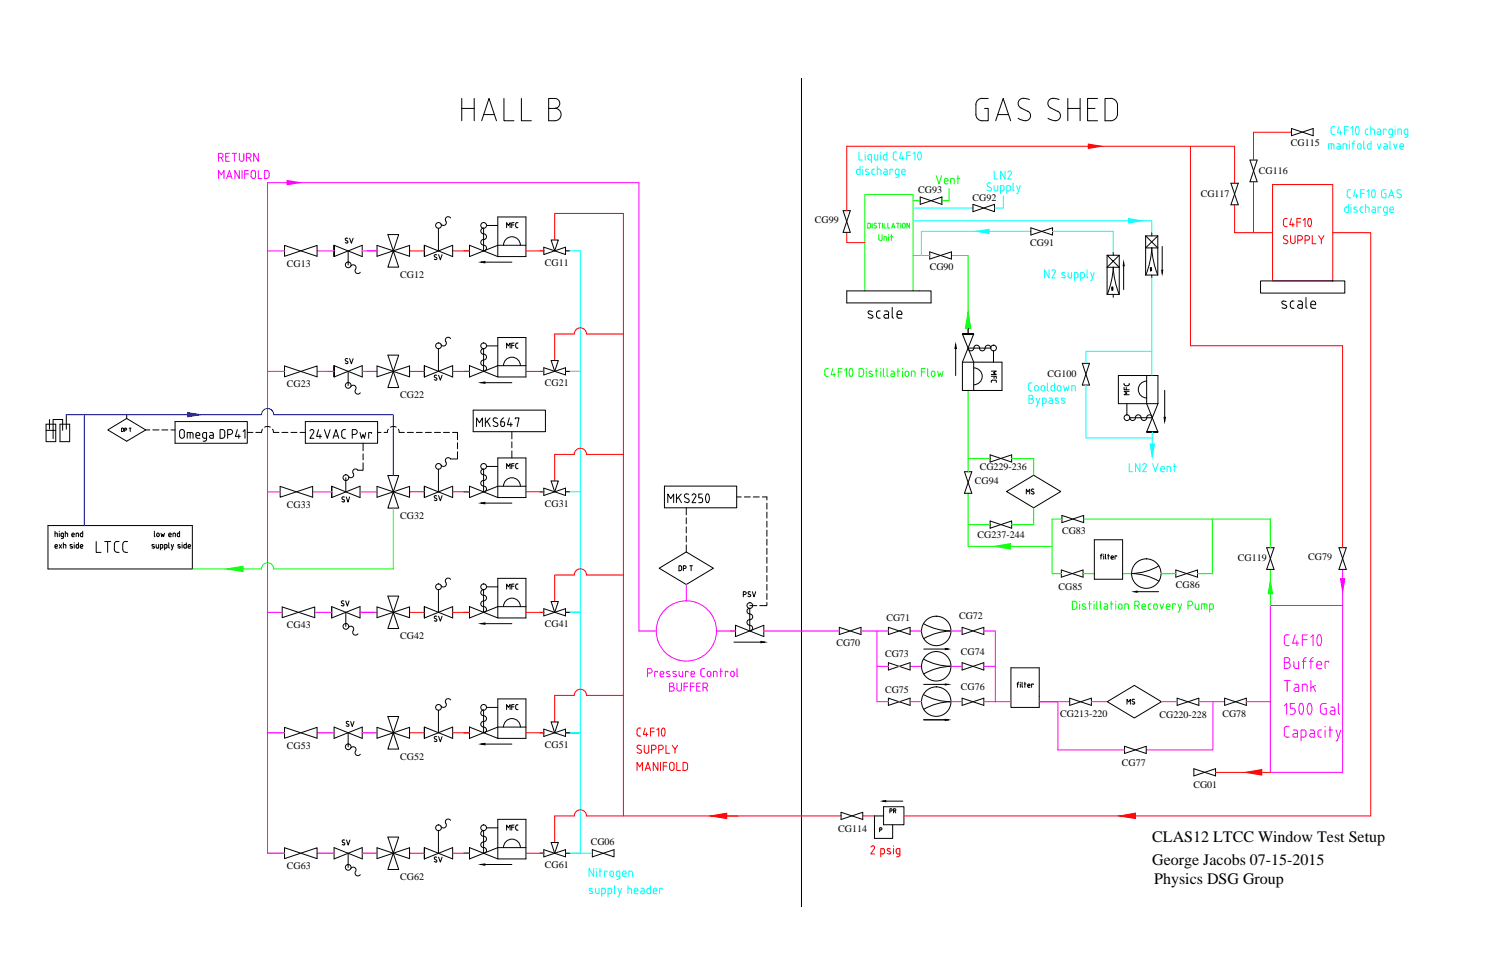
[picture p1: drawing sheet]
<svg xmlns="http://www.w3.org/2000/svg" width="432mm" height="279mm" viewBox="0 0 432 279" stroke-linecap="round" stroke-linejoin="round" font-family="sans-serif">
<defs><g id="words">
<g font-size="4.6">
<text x="332.8" y="243.1">CLAS12 LTCC Window Test Setup</text>
<text x="332.8" y="249.7">George Jacobs 07-15-2015</text>
<text x="333.3" y="255.2">Physics DSG Group</text>
</g>
<g font-size="2.9">
<text x="372.8" y="42.3">CG115</text>
<text x="363.6" y="50.1">CG116</text>
<text x="265.2" y="55.7">CG93</text>
<text x="280.9" y="58">CG92</text>
<text x="346.8" y="56.9">CG117</text>
<text x="235.4" y="64.4">CG99</text>
<text x="297.6" y="70.9">CG91</text>
<text x="82.9" y="77">CG13</text>
<text x="157.4" y="76.7">CG11</text>
<text x="268.5" y="77.8">CG90</text>
<text x="115.6" y="80.2">CG12</text>
<text x="82.9" y="111.8">CG23</text>
<text x="157.4" y="111.5">CG21</text>
<text x="302.6" y="108.9">CG100</text>
<text x="115.6" y="115">CG22</text>
<text x="283" y="135.7">CG229-236</text>
<text x="281.6" y="139.8">CG94</text>
<text x="82.9" y="146.6">CG33</text>
<text x="115.6" y="149.7">CG32</text>
<text x="157.4" y="146.3">CG31</text>
<text x="282.3" y="155.2">CG237-244</text>
<text x="306.8" y="154.2">CG83</text>
<text x="377.8" y="161.8">CG79</text>
<text x="357.5" y="162">CG119</text>
<text x="305.7" y="170.2">CG85</text>
<text x="339.7" y="169.8">CG86</text>
<text x="256" y="179.2">CG71</text>
<text x="277" y="178.7">CG72</text>
<text x="82.9" y="181.3">CG43</text>
<text x="115.6" y="184.5">CG42</text>
<text x="157.4" y="181">CG41</text>
<text x="241.6" y="186.4">CG70</text>
<text x="255.6" y="189.8">CG73</text>
<text x="277.5" y="189">CG74</text>
<text x="255.6" y="200">CG75</text>
<text x="277.5" y="199.2">CG76</text>
<text x="306.3" y="206.8">CG213-220</text>
<text x="334.9" y="207.4">CG220-228</text>
<text x="353.1" y="206.8">CG78</text>
<text x="157.4" y="215.8">CG51</text>
<text x="82.9" y="216.1">CG53</text>
<text x="115.6" y="219.3">CG52</text>
<text x="324" y="221">CG77</text>
<text x="344.7" y="227.6">CG01</text>
<text x="170.6" y="244">CG06</text>
<text x="242.1" y="240">CG114</text>
<text x="82.9" y="250.9">CG63</text>
<text x="157.4" y="250.6">CG61</text>
<text x="115.6" y="254.1">CG62</text>
</g>
</g></defs>
<!-- layer: N2 -->
<g fill="none" stroke="#0ff" stroke-width=".29">
<path d="M384.4 37.1v1.2M384.5 38.3l.3 .5h.3M385 38.8h.5M385 36.5h.5M385.1 36.5l-.5 .3-.1 .3M386.8 36.5l-.5 1.8h1.3M387.2 37.8v1M388.3 37.6h1.1M389.4 36.5h-1.1v2.3M390.2 37l.5-.5v2.3M392.3 36.6l-.3-.1a1.54 1.54 0 0 0 0 2.3l.3-.1M392.3 36.6l.3 .9-.3 1.2"/>
<path d="M394.3 37.7v.7M394.4 38.4l.2 .4h.5M395.1 37.3h-.5l-.2 .4M395.9 37.3h.6M395.9 36.5v2.3M396.5 37.3l.5 .4M397 37.7v1.1M397.9 37.3h.4M398.3 37.3l.5 .4M398.8 37.7v1.1l-1-.2 .1-.5h.9M400.4 37.6v-.3h-.8v1.5M401.1 37.7v.7"/>
<path d="M401.2 37.7l.2-.4h.8v1.9l-.5 .4M401.2 38.4l.2 .4h.8M401.2 39.6h.5M402.9 36.5v.1M402.9 37.3v1.5M404.8 37.7v1.1M404.8 37.7l-.2-.4h-.9v1.5M405.6 37.7l.1 .9 .9 .2M405.6 37.7l.2-.4h.8v1.9l-.4 .4M405.7 39.6h.5M247.4 49.3l.1 .9 .4 .2M247.8 48.9h.6"/>
<path d="M247.9 48.8l-.5 .5M248.1 43.9v2.3h1M248.4 48.1v2.3h-.6M249.2 48.1v.1M249.2 48.9v1.5M249.9 43.9v.1M249.9 44.6v1.6M250.1 49.5l.8 .3 .1 .3-.3 .3-.7-.1M250.7 45.1l.1 .8 .4 .3M250.7 45.1l.2-.4 .8-.1v2.4M250.9 49a.47 .47 0 0 0-.6-.2 .47 .47 0 0 0-.3 .5l.2 .1M251.1 46.2h.6"/>
<path d="M251.8 49.3v.7M251.9 49.9l.2 .4 .5 .1M252.5 44.6l.1 1.3 .4 .3M252.6 48.8l-.5 .1-.2 .4M253.4 48.8h.6M253.4 48.1v2.3M253.5 44.6v1.6h-.5M254 48.8l.4 .5M254.4 43.9v.1M254.4 44.6v1.6M254.4 49.3v1.1M255.1 45.1v.6"/>
<path d="M255.2 45.7l.4 .5M255.3 48.8h.5M255.8 48.8l.5 .5M256.2 43.9v2.3h-.6M256.2 44.6l-.8 .1-.2 .4M256.3 49.3v1.1l-1-.2 .1-.6h.9M257.8 49.1v-.3h-.8v1.6M258 44.4v1.2M258 45.6l.3 .5 .3 .1M258.6 46.2h.5M258.6 43.9h.5M258.6 49.3v.7"/>
<path d="M258.6 43.8l-.5 .3-.1 .3M258.6 49.3l.2-.4 .8-.1v1.9M258.6 49.9l.2 .4 .8 .1M258.7 51.2h.5M259.6 50.7l-.4 .5M260.3 43.9l-.5 1.8h1.3M260.4 49.4v.6M260.4 50l.5 .4M260.7 45.1v1.1M260.8 50.4h.7M261.5 49.4v.2h-1.1M261.5 49.4a.53 .53 0 0 0-.5-.6 .53 .53 0 0 0-.6 .6"/>
<path d="M261.9 44.9h1M262.9 43.9h-1v2.3M263.8 44.4l.5-.5v2.3M265.3 43.9l-.3 .9 .3 1.2M265.3 44l.1-.1a1.35 1.35 0 0 1 .5 2.1M265.3 46h.5M286.2 52.9a.61 .61 0 0 0-.9 0 .61 .61 0 0 0 .1 .9l.7 .4a.53 .53 0 0 1 .2 .7 .53 .53 0 0 1-.7 .2l-.5-.2M287.1 53.6v1.1M287.2 49.4v2.3h1M287.2 54.6l.4 .5M288.2 53.6v1.5h-.6M289 55.1h.5"/>
<path d="M289.6 55.1l.4-.4-.1-.9-.9-.2v2.3M289.8 56.6v3.4h-2.6M290.3 49.4v2.3l-1.3-2.3v2.3M290.8 55.1h.6M291.6 49.4l-.5 .4M291.6 49.3l.5 .3v.5M291.8 54v.7M291.9 54l-.3-.4h-.8v2.3M291.9 54.6l-.5 .5M292 50.2l-.9 1.5h1M292.6 52.8v2.1l.3 .2M293.6 53.6l.6 1.5"/>
<path d="M294.7 53.6l-.8 2.3h-.3M384.5 41.5v1.6M384.8 41.5h-1.1v1.6M384.8 41.5l.4 .2 .1 1.4M386.2 41.5l.7 .1 .2 .3v1.2h-.6M386.5 42.3h.6M386.5 42.3l-.4 .4 .4 .4M388.5 41.5h-.6v1.6M388.5 41.5l.5 .4M388.9 42v1.1M389.4 59v2.3h-.6l-.4-.5M389.4 59.7l-.9 .3-.1 .8"/>
<path d="M389.7 57.1h.4M389.7 40.7v.2M389.7 41.5v1.6M390.1 54.8a.75 .75 0 0 0-1 .5l.1 1.5 .5 .3M390.2 59v.1M390.2 59.7v1.6M390.5 41.5h.8M391.3 40.7l-.5 .5v1.9M391.4 54.8l-.5 1.8h1.3M391.8 56.1v1M391.9 59.9a.47 .47 0 0 0-.6-.2 .47 .47 0 0 0-.2 .5l.9 .6v.4l-.3 .1M392.1 42v.5a.53 .53 0 0 0 .5 .6 .53 .53 0 0 0 .6-.6"/>
<path d="M393 55.8h1.1M393.1 42v.6M393.2 42a.53 .53 0 0 0-.6-.5 .53 .53 0 0 0-.5 .5M393.6 59.7l-.5 .1-.2 .4M393.9 40.7v2.1l.3 .3M394.1 54.8h-1.1v2.3M394.4 59.7l1 .3v1.3M394.4 59v2.3M394.8 55.3l.6-.5v2.3M396 40.7v2.4h-.6l-.4-.3-.1-.8 .3-.4 .8-.1M396.3 59.7h.5M396.8 59.7l.4 .3 .1 1.3h-.7"/>
<path d="M396.9 54.9l-.2-.1a1.54 1.54 0 0 0 0 2.3l.2-.1M397 54.9l.2 .8-.2 1.3M397.8 41.5l.5 1.6 .5-1.6M399 55.4v1M399 56.4l.2 .5 .5 .2M399.8 41.5l.7 .1 .2 .3v1.2l-.9-.1-.2-.3 .2-.4h.9M399.9 55.8h.4v1.3h-.7M400.1 59.7h.6v1.9l-.5 .5M400.1 59.7l-.5 .5M400.3 54.8h-.9l-.4 .6M401.1 57.1l.8-2.3 .7 2.3M401.3 56.4h1.1"/>
<path d="M401.5 40.7v2.1l.2 .3M402.5 41.5l.5 1.6 .5-1.6M403.4 56.9l.8 .2M404.3 42l.2 1 .9 .1M404.5 56.1l.2 .6-.5 .4M404.6 54.9a.63 .63 0 0 0-.9-.1 .63 .63 0 0 0 0 1l.8 .3M405.4 42v.3h-1.1M405.4 42a.53 .53 0 0 0-.5-.5 .53 .53 0 0 0-.6 .5M163.3 72.4h4.3v173.9M263.7 60h17.3M263.7 63.7h69v3.5M297.7 66.8h-31.6v7"/>
<path d="M303 77.9v2.3l-1.3-2.3v2.3M303.8 78.3a.53 .53 0 0 1 .7-.4 .53 .53 0 0 1 .3 .8M304 66.8h17.5v6M304.7 78.7l-.9 1.5h1M306.8 79.3l.7 .3 .2 .3-.3 .3-.7-.1M307 78.7l.6 .1M307 78.6l-.3 .3 .1 .3M308.5 78.7v1.1M308.5 79.7l.4 .5M309.5 78.7v1.5h-.6M311.3 79.8v-.9l-1-.2v2.3M311.4 79.7l-.2 .4-.9 .1"/>
<path d="M313.2 79.7l-.2 .4-.9 .1M313.2 79.8l-.1-.9-1-.2v2.3M314 77.9v2.1M314 80l.2 .2M315 78.7l.5 1.5M316 78.7l-.7 2.3h-.3M391 61.1l.7 .2M392.8 60.2v.6M392.9 60.8l.2 .4 .5 .1M396.6 60.6h.7M396.6 60.5l-.4 .4 .4 .4M398.8 60v-.3h-.8v1.6"/>
<path d="M399.6 60.2v.6M399.6 60.8l.5 .5M399.7 62.1h.5M400.1 61.3h.6M401.4 60.3l.2 1h.9M401.5 60.2a.53 .53 0 0 1 .5-.5 .53 .53 0 0 1 .5 .5v.4h-1.1M332.7 80.2v28.2M163.3 107.2h4.3M297 111.1v1.2M297.1 112.3l.3 .5 .7 .1M297.2 115.2h.7a.53 .53 0 0 0 .5-.6 .53 .53 0 0 0-.5-.5h-.7v2.4h.6M297.6 110.5h.5"/>
<path d="M297.6 110.5l-.5 .3v.3M297.9 115.1a.66 .66 0 0 1 .6 .7 .66 .66 0 0 1-.6 .6M298.8 111.8v.5a.53 .53 0 0 0 .6 .6 .53 .53 0 0 0 .5-.6v-.5M299.3 114.9l.5 1.6M299.9 111.8a.53 .53 0 0 0-.5-.5 .53 .53 0 0 0-.6 .5M300.3 114.9l-.8 2.3h-.2M300.7 111.8v.6M301.1 116.5h.6M301.7 111.8l.1 .5a.53 .53 0 0 1-.6 .6 .53 .53 0 0 1-.5-.6M301.8 111.8a.53 .53 0 0 0-.6-.5 .53 .53 0 0 0-.5 .5M302.1 115.4l-.2-.4-.8-.1v2.3M302.1 116l-.4 .4"/>
<path d="M302.1 115.4v.6M302.5 110.5v2.1M302.5 112.6l.3 .3M303 114.9l.7 .1 .3 .4M303.6 112.4l.4 .4M304 115.4v1.1l-1-.2 .2-.6h.8M304 111.3h.6M304 111.3l-.4 .2-.1 .9M304.6 110.5v2.4h-.6M304.9 115.5l.8 .3 .1 .4-.3 .2-.7-.1M305.4 111.8v.5a.53 .53 0 0 0 .5 .6 .53 .53 0 0 0 .5-.6v-.5M305.7 115l-.7-.1-.2 .3 .1 .3"/>
<path d="M306.4 111.8a.53 .53 0 0 0-.5-.5 .53 .53 0 0 0-.5 .5M306.7 115.5l.8 .3 .1 .4-.3 .2-.7-.1M306.9 114.9l.6 .1M306.9 114.9l-.3 .2 .2 .4M307.2 111.3l.4 1.6 .4-1.1 .4 1.1 .4-1.6M310.1 111.3h-.5v1.6M310.2 111.3l.4 .5M310.6 111.8v1.1M313.7 111.1v15.3h19.1M332.7 101.4h-19v3.5M326.2 133.8v2.4h1M329.2 133.8v2.4l-1.2-2.4v2.4"/>
<path d="M330.1 134.2a.53 .53 0 0 1 .7-.4 .53 .53 0 0 1 .2 .8M331 134.6l-1 1.6h1.1M332.8 124.7v3.5M332.9 133.8l.8 2.4 .8-2.4M335.3 135.1l.2 1 .8 .1M336.3 135.1v.3h-1M336.4 135.1a.53 .53 0 0 0-.6-.5 .53 .53 0 0 0-.5 .5M337.7 134.6h-.6v1.6M337.7 134.6l.4 .2v1.4M338.9 134.6h.8M339.2 133.8v2.4M163.3 142h4.3"/>
<path d="M163.3 176.8h4.3M163.3 211.5h4.3M163.3 246.3h7.8M170.3 257l.7 .3M171 257.3l.2 .2-.2 .4-.8-.1M171.1 256.5a.47 .47 0 0 0-.6-.2 .47 .47 0 0 0-.3 .6l.1 .1M171.5 250.7v2.3l-1.3-2.3v2.3M172 256.4l.1 1.3 .9 .3v-1.6M172.2 250.7v.1M172.2 251.4v1.6M173 251.4h.8M173.3 250.7v2.3"/>
<path d="M173.8 258l1-.3 .1-.9-.3-.4h-.8v2.4M175.4 251.7v-.3h-.8v1.6M175.6 258h.6M176.2 252.5a.53 .53 0 0 0 .5 .5 .53 .53 0 0 0 .5-.5M176.2 252.5v-.6a.53 .53 0 0 1 .5-.5 .53 .53 0 0 1 .5 .5v.6M176.2 256.4h-.6v2.4M176.2 256.4l.4 .2 .1 .9-.5 .4M177.5 255.6v2.1l.3 .3M178 251.9l.1 .8 .4 .3M178.1 253.8h.5M178.4 251.4h.6v1.9M178.4 253h.6"/>
<path d="M178.5 251.4l-.5 .5M178.5 256.4l.5 1.6M179 253.3l-.4 .5M179.5 256.4l-.8 2.4h-.2M179.8 252.2h1.1a.56 .56 0 0 0-.4-.8 .56 .56 0 0 0-.7 .5l.1 .9 .3 .2M180.2 253h.7M181.4 256.4l1 .2v1.4M181.4 255.6v2.4M182.7 251.9l-.2-.4-.9-.1v1.6M182.7 251.9v1.1M183.2 256.9v.9l.4 .2M183.6 258h.6"/>
<path d="M184.2 256.9v.3h-1M184.2 256.9a.53 .53 0 0 0-.5-.6 .53 .53 0 0 0-.5 .6M185.1 256.4h.5M185.4 257.2h.7M185.4 257.1l-.4 .4 .4 .5M185.6 256.4l.4 .2 .1 1.4h-.7M186.8 256.9v.6M187.9 255.6v2.4h-.6l-.4-.5M187.9 256.4h-.8l-.2 .4M188.7 256.9v.9l.4 .2M189.1 258h.6M189.7 256.9v.3h-1"/>
<path d="M189.8 256.9a.53 .53 0 0 0-.6-.6 .53 .53 0 0 0-.5 .6M191.3 256.6v-.2h-.8v1.6"/>
</g>
<!-- layer: IN -->
<path d="M163.3 107.2h4.3M75.8 123.9l-.3 .9M76.4 123.3l.9-.2 .8 .2M78.7 123.9l.3 .9M112.2 123.9l-.3 .9M112.8 123.3l.8-.2 .8 .2M115.1 123.9l.2 .9M163.3 176.8h4.3M163.3 211.5h4.3" fill="none" stroke="#000" stroke-width=".29"/>
<!-- layer: CERENKOV-BOX -->
<path d="M136.7 118.4h20.8v6.2h-20.8zM50.6 121.7h20.8v6.2h-20.8zM88.2 121.7h20.9v6.2h-20.9zM13.9 151.7h41.7v12.5h-41.7zM191.9 140.3h20.9v6.3h-20.9z" fill="none" stroke="#000" stroke-width=".29"/>
<!-- layer: EXHAUST-LINE -->
<g fill="none" stroke="#000" stroke-width=".29">
<path d="M373 37.1l6.3 2.1v-2.1l-6.3 2.1M265.8 56.9l6.2 2.1v-2.1l-6.2 2.1M281 59l6.2 2.1v-2.1l-6.2 2.1M355.5 59.1l2.1-6.2h-2.1l2.1 6.2M361 52.5l2.1-6.3h-2.1l2.1 6.3M243.5 67.1l2.1-6.3h-2.1l2.1 6.3M268.5 72.7l6.3 2.1v-2.1l-6.3 2.1M297.7 65.8l6.3 2v-2l-6.3 2M19.1 119.7v4.2M312.6 111.1l2.1-6.2h-2.1l2.1 6.2M14.3 121.1v2.8M18.1 124.2v-3.1h-2.8v5.5"/>
<path d="M286 131.3l6.2 2.1v-2.1l-6.2 2.1M15.9 153.3v1.6M15.9 157.5v.5M15.9 153.9h.4M15.9 157.9l.1 .3h.6M16.3 153.9l.3 .3M16.6 157.5v.2h-.7M16.6 154.2v.7M16.6 157.5l-.4-.3-.3 .3M17.1 157.2l.7 1M17.1 153.3v.1M17.1 153.9v1"/>
<path d="M17.7 155.5h.3M17.8 157.2l-.7 1M18.3 154.9l-.6-.1 .1-.9h.5v1.2M18.3 156.6v1.6M18.3 157.2h.4M18.3 155.1l-.3 .3M18.7 157.2l.4 .3M18.9 153.9h.3M18.9 153.3v1.6M19 157.5v.7M19.3 153.9l.3 .3M19.5 154.2v.7"/>
<path d="M20.3 157.6l.5 .2M20.5 157.2l-.3 .1 .1 .3M20.5 157.2h.4M20.8 154.4h.6l-.1-.5-.5 .1v.6l.1 .3h.5M20.8 157.8l.1 .4-.6-.1M21.4 156.6v.1M21.4 157.2v1M22 154.9v-1l.7 .1v.9M22.3 157.2h.4M22.7 156.6v1.6l-.7-.1v-.8l.3-.1M23.2 157.5v.5M23.2 157.9l.1 .3h.6"/>
<path d="M23.9 157.5v.2h-.7M23.9 153.3v1.6h-.5l-.1-.9 .6-.1M23.9 157.5l-.3-.3-.4 .3M44.5 157.2l-.6 .1 .1 .3 .6 .3-.1 .3-.6-.1M44.6 153.3v1.4l.2 .2M45.1 157.2v.9l.3 .1h.4v-1M45.3 154.6l.3 .3 .4-.3M45.3 154.6v-.6l.3-.1 .3 .1 .1 .6M46.5 153.9l.3 1 .2-.7 .3 .7 .2-1M47 157.5v.4M47 157.5l-.1-.3h-.6v1.5M47 157.9l-.1 .3h-.6"/>
<path d="M48.2 157.5v.4M48.3 157.5l-.2-.3h-.5v1.5M48.3 157.9l-.2 .3h-.5M48.7 154.4h.8l-.2-.5-.5 .1-.1 .6 .2 .3h.6M48.7 156.6v1.4M48.8 158l.2 .2M49.5 157.2l.3 1M50.1 157.2l-.5 1.5h-.1M50.3 153.9h-.3v1M50.4 153.9l.3 .3M50.6 154.2v.7M51.4 158.1l.5 .1"/>
<path d="M51.6 157.2h.4M51.6 157.2l-.2 .3 .7 .4-.2 .3M51.9 153.3v1.6h-.5l-.2-.9 .7-.1M52.6 156.6v.1M52.6 157.2v1M53.4 157.2h.4M53.4 157.2l-.3 .3v.6l.3 .1M53.8 156.6v1.6h-.4M54.3 157.5v.5M54.3 157.9l.2 .3h.5M55 157.5v.2h-.7M55 157.5l-.3-.3-.4 .3"/>
<path d="M278.6 142.4l2.1-6.2h-2.1l2.1 6.2M286 150.4l6.2 2.1v-2.1l-6.2 2.1M306.7 148.8l6.3 2v-2l-6.3 2M306.5 164.5l6.3 2.1v-2.1l-6.3 2.1M345.9 164.5l-6.3 2.1v-2.1l6.3 2.1M365.9 164.4l2.1-6.3h-2.1l2.1 6.3M386.7 164.4l2.1-6.3h-2.1l2.1 6.3M242.4 181.1l6.3 2v-2l-6.3 2M256.6 191.3l6.3 2.1v-2.1l-6.3 2.1M256.6 181.1l6.3 2v-2l-6.3 2M284.2 181.1l-6.3 2v-2l6.3 2M284.2 191.3l-6.3 2.1v-2.1l6.3 2.1"/>
<path d="M256.6 201.5l6.3 2.1v-2.1l-6.3 2.1M284.2 201.5l-6.3 2.1v-2.1l6.3 2.1M309 201.5l6.2 2.1v-2.1l-6.2 2.1M324.8 215.4l6.3 2.1v-2.1l-6.3 2.1M340 201.5l6.3 2.1v-2.1l-6.3 2.1M353.7 201.5l6.3 2.1v-2.1l-6.3 2.1M242.9 234.5l6.3 2v-2l-6.3 2M344.8 221.9l6.3 2.1v-2.1l-6.3 2.1M171.1 245.3l6.2 2v-2l-6.2 2"/>
</g>
<!-- layer: 0 -->
<g fill="none" stroke="#000" stroke-width=".29">
<path d="M133.4 28.4v6.5M133.4 31.3h3.6M137 28.4v6.5M139.1 34.9l2.1-6.5 2.2 6.5M139.7 33.1h3.1M145.6 28.4v6.5h2.8M150.6 28.4v6.5h2.9M158.5 31.3h1.7M160.2 28.4h-1.7v6.5h1.7M160.3 28.4a1.42 1.42 0 0 1 1.4 1.4 1.42 1.42 0 0 1-1.4 1.5 1.8 1.8 0 0 1 1.8 1.8 1.8 1.8 0 0 1-1.8 1.8M231.5 22.6v239.2M283.6 28.4h1.8"/>
<path d="M283.7 28.4a1.8 1.8 0 0 0-1.8 1.8v2.9a1.8 1.8 0 0 0 1.8 1.8M284.4 31.3h1v3.6h-1.8M287.6 34.9l2.1-6.5 2.2 6.5M288.2 33.1h3.1M294.8 31.1l2.1 1M296.9 32.1a1.53 1.53 0 0 1 .5 2.1 1.53 1.53 0 0 1-2.1 .5l-1.2-.6M297.3 28.7a2.17 2.17 0 0 0-3.2 .8l.2 1.1 .6 .5M305.5 32.1a1.53 1.53 0 0 1 .6 2.1 1.53 1.53 0 0 1-2.2 .5l-1.2-.6M305.9 28.7a2.17 2.17 0 0 0-3.2 .8v.8l.4 .6 2.3 1.2M308.4 31.3h3.6M308.4 28.4v6.5M312 28.4v6.5"/>
<path d="M314.1 31.3h2.2M317 28.4h-2.9v6.5h2.9M320.8 28.4h-1.6v6.5h1.6M320.8 28.4a1.97 1.97 0 0 1 2 1.9M322.8 32.9a1.97 1.97 0 0 1-2 2M322.8 30.4v2.5M373 37.1v2.1M265.8 56.9v2.1M281 59v2.1M355.5 59.1h2.1M361 52.5h2.1M104.6 70.8v3.3"/>
<path d="M130.7 70.8v3.3M151.9 62.6v11.5M243.5 67.1h2.1M268.5 72.7v2.1M297.7 65.8v2M319.8 73.7h3.5l-3.5 3.4h3.5zM319.8 73.7v11.3h3.5v-11.3M321.5 77.1a25.7 25.7 0 0 0 1.7 7.8M321.5 72.8v.9M321.6 77.1a25.7 25.7 0 0 1-1.8 7.8M324.5 76.7v6.9M330.9 68.1v11.3h3.5"/>
<path d="M330.9 68.1l3.5 3.5h-3.5l3.5-3.5M330.9 68.1h3.5M332.2 77.9l.4 .2-.4 .1M332.4 77.3v.1M332.6 77.3h-.4v.1M332.6 77.6h-.4l.3 .1-.3 .1h.4M332.6 71.5a25.7 25.7 0 0 0 1.8 7.9M332.7 67.2v.9M332.7 79.4v.8M332.7 71.5a25.7 25.7 0 0 1-1.7 7.9M334.4 68.1v11.3M335.7 71.1v6.9"/>
<path d="M151.9 97.4v11.4M244.6 84h24.3v3.4h-24.3zM251.9 91a.53 .53 0 0 1 .1 .8 .53 .53 0 0 1-.8 0l-.4-.1M252 89.9l-1-.1-.3 .4 1.2 .8M253.2 90.4v.8M253.2 91.2l.4 .6h.6M254.2 89.8h-.6l-.4 .5M255.5 89.8h.8l.4 .5M255.8 90.8h.8M255.8 90.8a.53 .53 0 0 0-.5 .5 .53 .53 0 0 0 .5 .5M256.6 90.4v1.4h-.8M257.7 88.7v2.8l.4 .3"/>
<path d="M259.1 90.8h1.4a.73 .73 0 0 0-.5-1 .73 .73 0 0 0-.9 .6v.9M259.1 91.3l.5 .5M259.6 91.8h.9M321.1 83.5l.4 .2-.4 .1M321.3 82.9v.1M321.5 82.9h-.4v.1M321.5 83.2h-.4l.2 .1-.2 .1h.4M321.5 85v.8M364.1 81.1h24.3v3.5h-24.3zM370.4 87.7l1 .5M371.4 88.1a.55 .55 0 0 1 .1 .8 .55 .55 0 0 1-.8 .1l-.4-.2M371.5 87.1l-1-.2-.3 .5 .2 .3"/>
<path d="M372.7 87.5v.9M372.7 88.3l.2 .5 .4 .2M373.3 89h.4M373.7 86.9h-.6l-.4 .6M375 86.9h.8l.4 .6M375.3 87.9h.8M375.3 87.9a.53 .53 0 0 0-.5 .5 .53 .53 0 0 0 .5 .6M376.1 87.5v1.5h-.8M377.2 85.9v2.7l.4 .4M378.6 87.9h1.4a.73 .73 0 0 0-.5-1 .73 .73 0 0 0-.9 .7l.1 1.1 .4 .3M379.1 89h.9M104.6 105.6v3.2"/>
<path d="M130.7 105.6v3.2M278 112.7h11.4M312.6 111.1h2.1M323 108.4h11.4M42.1 124.1h1.2M44.1 124.1h1.8M46.8 124.1h1.7M49.4 124.1h1.2M51.9 124.7v1.1M51.9 125.8a.7 .7 0 0 0 .7 .7 .7 .7 0 0 0 .7-.7M53.2 124.7v1.1M53.3 124.7a.7 .7 0 0 0-.7-.7 .7 .7 0 0 0-.7 .7"/>
<path d="M54.9 124.9v1.6M55.3 124.9h-1.2v1.6M55.3 124.8l.5 .5M55.8 125.3v1.2M56.6 125.4v.7M56.6 126.1l.4 .4M57 126.5h.7M57.7 125.4a.57 .57 0 0 0-.6-.6 .57 .57 0 0 0-.5 .6M57.7 125.4v.3h-1.1M58.5 125.3v.7M58.6 126l.4 .5M58.7 127.4h.5"/>
<path d="M59 124.9h.7v1.9M59 126.5h.7M59 124.8l-.4 .5M59.7 126.8l-.5 .5M60.6 124.9h.8l.2 .4M60.9 125.7h.7M60.9 125.7l-.4 .4 .4 .4M61.6 125.3v1.2h-.7M64.1 124h-.5v2.5h.5M64.2 124a.78 .78 0 0 1 .8 .7M64.9 124.8v.9M65 125.7a.78 .78 0 0 1-.8 .8"/>
<path d="M65.8 125.4h.7M66.5 125.4a.68 .68 0 0 0 .7-.7 .68 .68 0 0 0-.7-.7h-.7v2.5M68.6 124l-.6 2h1.4M69 125.4v1.1M70.2 124.6l.6-.6v2.5M71.4 124.8h1.6M73.9 124.8h1.6M79 124.8h1.6M81.4 124.8h1.8M84 124.8h1.8M86.7 124.8h1.5M90.1 124l.3 .1 .2 .6-1.1 1.8h1.1"/>
<path d="M90.1 124l-.6 .4M92 124l-.5 2h1.4M92.4 125.4v1.1M93.7 124l.8 2.5 .8-2.5M96.2 126.5l.8-2.5 .8 2.5M96.4 125.8h1.2M99.3 126.5h.5M99.8 124l-.7 .1-.4 .5 .1 1.5 .5 .4M101.7 125.4h.8M102.5 125.4a.68 .68 0 0 0 .7-.7 .68 .68 0 0 0-.7-.7h-.8v2.5M104 124.9l.4 1.6 .4-1.1 .5 1.1 .3-1.6M104.9 133.6v2.1h-1.6"/>
<path d="M104.9 127.9v2.2M104.9 131v1.7M107.3 125.1v-.2h-.8v1.6M109.1 124.8h.9M110.9 124.8h1M115.3 124.8h1.5M117.7 124.8h1.7M120.2 124.8h1.8M122.9 124.8h1.7M125.5 124.8h1.7M128.1 124.8h1.7M130.7 124.8h1.4v2.1"/>
<path d="M132.1 130.4v2.1h-2M132.1 127.8v1.7M137.6 123.1v-2.5l.9 1.4 .8-1.4v2.5M140.2 120.6v2.5M140.7 121.6l.9 1.5M141.5 120.6l-1.3 1.5M143.7 120.8a.65 .65 0 0 0-1-.1 .65 .65 0 0 0 0 1l.8 .4a.62 .62 0 0 1 .1 .9 .62 .62 0 0 1-.9 0l-.3-.2M145.5 120.6l-.6 .4-.2 .7M145.7 122.3v.3M145.8 122.3l-.3-.5h-.9v.7a.57 .57 0 0 0 .6 .6 .57 .57 0 0 0 .6-.6M147.1 120.6l-.5 2h1.4M147.5 122v1.1"/>
<path d="M147.8 124.6v2.1M147.8 127.5v1.8M147.8 130.1v2.1M148.8 120.9v-.3h1.1l-.5 2.5M151.9 132.2v11.4M286 131.3v2.1M27.8 156.3v3.1h1.4M30.2 156.3h1.8M31.1 156.3v3.1M33.8 156.3h.6M33.8 156.3a.78 .78 0 0 0-.8 .8v1.5a.78 .78 0 0 0 .8 .8h.6M36.3 156.3h.5"/>
<path d="M36.3 156.3a.86 .86 0 0 0-.9 .8l.1 1.5a.78 .78 0 0 0 .8 .8h.5M104 140.3v3.3M130.7 140.3v3.3M192.9 145.1v-2.5l.8 1.3 .9-1.3v2.5M195.4 142.6v2.5M195.9 143.5l.9 1.6M196.8 142.6l-1.4 1.5M198.2 146.6v2M198.2 149.5v1.7M198.2 152.1v1.7M198.2 154.7v1.7M198.2 157.3v2"/>
<path d="M198.8 144a.62 .62 0 0 1 .1 .9 .62 .62 0 0 1-1 0l-.2-.1M198.9 142.7a.66 .66 0 0 0-1 0 .66 .66 0 0 0 .1 .9l.7 .4M199.9 143a.57 .57 0 0 1 .8-.4 .57 .57 0 0 1 .2 .8M200.9 143.4l-1 1.7h1.1M202.4 143.7h.3l.3 .5M202.8 142.6h-1v1.1h.6M202.9 144.2v.3M203 144.5l-.3 .5-.9 .1M204 142.7l.3-.1a1.68 1.68 0 0 1 0 2.5 1.76 1.76 0 0 1-.3-2.4zM212.8 143.4h1.3M215 143.4h1.7M217.6 143.4h1.7"/>
<path d="M220.2 143.4h1.3v.9M221.5 145.2v1.8M221.5 147.8v1.7M221.5 150.4v1.8M221.5 153v1.8M221.5 155.6v1.8M221.5 158.3v1.7M278.6 142.4h2.1M286 150.4v2.1M306.7 148.8v2M324.2 155.8v11.4M95.8 175.1v3.3"/>
<path d="M104 175.1v3.3M130.7 175.1v3.3M151.9 166.9v11.5M216.5 174.8h2.1M221.5 173.9v.9h-2.1M221.5 160.8v1.8M221.5 163.5v1.7M221.5 166.1v1.7M221.5 168.7v1.7M221.5 171.3v1.7M306.5 164.5v2.1M345.9 164.5v2.1"/>
<path d="M365.9 164.4h2.1M386.7 164.4h2.1M242.4 181.1v2M256.6 181.1v2M256.6 191.3v2.1M284.2 181.1v2M284.2 191.3v2.1M300.2 192.8v11.4M104.6 211.5h.2M104.6 209.9v3.2M130.7 209.9v3.2M151.9 201.7v11.4"/>
<path d="M256.6 201.5v2.1M284.2 201.5v2.1M309 201.5v2.1M324.8 215.4v2.1M340 201.5v2.1M353.7 201.5v2.1M151.9 236.5v11.4M242.9 234.5v2M252.6 235.5v6.5h5.2v-3.9M252.6 235.5h2.6M344.8 221.9v2.1M104.6 244.7v3.2"/>
<path d="M130.7 244.7v3.2M171.1 245.3v2"/>
</g>
<!-- layer: RETURN -->
<g fill="none" stroke="#f0f" stroke-width=".29">
<path d="M63.1 51.5v-2.3l.8 1.3 .8-1.3v2.3M63.8 44.3h-.7v2.3M63.8 44.2a.66 .66 0 0 1 .6 .7 .66 .66 0 0 1-.6 .6h-.7M63.9 45.5l.5 1.1M65.2 45.3h.8M65.5 51.5l.8-2.3 .7 2.3M65.7 50.9h1.1M66.3 44.3h-1.1v2.3h1.1M67 44.3h1.3M67.7 44.3v2.3M69.1 49.2v2.3l-1.3-2.3v2.3M69.1 44.3v1.6"/>
<path d="M69.1 45.9a.66 .66 0 0 0 .7 .7 .66 .66 0 0 0 .7-.7M69.9 49.2v2.3M70.4 44.3v1.6M70.7 50.2h1M71.7 49.2h-1v2.3M71.9 44.3h-.7v2.3M71.9 44.2a.66 .66 0 0 1 .6 .7 .66 .66 0 0 1-.6 .6h-.7M72 45.5l.5 1.1M73.8 49.8v1.1M73.8 49.8a.66 .66 0 0 0-.6-.6 .66 .66 0 0 0-.7 .6v1.1a.66 .66 0 0 0 .7 .6 .66 .66 0 0 0 .6-.6M74.6 44.3v2.3l-1.3-2.3v2.3M74.6 49.2v2.3h1"/>
<path d="M77.7 50.8l-.2 .5-.5 .2M77.7 50.8l-.2-1.4-1.1-.2v2.3h.6M198.2 168.7v4.7M387.8 164.4v10.4M187.7 193h-.7v2.3M187.7 193a.66 .66 0 0 1 .7 .6 .66 .66 0 0 1-.7 .7h-.7M189.5 182.1h-5v-129.4h-107.2v193.6M189.9 194v-.2h-.8v1.5M190.7 194.3v.8l1 .2M191.7 194.3v.3h-1M191.7 194.3a.53 .53 0 0 0-.5-.6 .53 .53 0 0 0-.5 .6M192.8 193.8l.6 .1"/>
<path d="M192.8 193.8l-.2 .1v.4l.9 .5 .1 .3-.4 .2-.7-.1M193.4 197.2h.7a.51 .51 0 0 1 .5 .5 .51 .51 0 0 1-.5 .5 .66 .66 0 0 1 .6 .6 .66 .66 0 0 1-.6 .7h-.7zM193.4 198.2h.7M194.4 195.2l.7 .1M194.5 194.4l.7 .3M194.7 193.7l-.4 .3 .2 .3M194.7 193.8l.6 .1M195.2 194.7l.2 .4-.3 .2M195.5 197.2v1.6a.66 .66 0 0 0 .7 .7 .66 .66 0 0 0 .6-.7v-1.6M196.1 193.8v1.1M197.2 193.8v1.5l-.8-.1-.2-.3M197.6 198.2h1"/>
<path d="M198.6 197.2h-1v2.3M198.8 194v-.2h-.8v1.5M199.4 198.2h1.1M199.6 194.3v.8l1 .2M200.5 197.2h-1.1v2.3M200.6 194.3v.2h-1M200.6 194.3a.53 .53 0 0 0-.5-.6 .53 .53 0 0 0-.5 .6M201.2 198.2h.8M202.3 197.2h-1.1v2.3h1.1M202.4 193.6v1.1M202.5 194.7v.3l.5 .3M203 195.3h.5"/>
<path d="M203 193h.5M203 193l-.5 .3v.2M203 198.4h.7M203.7 197.2h-.7v2.3M203.7 197.1a.66 .66 0 0 1 .7 .7 .66 .66 0 0 1-.7 .6M203.8 198.4l.6 1.1M204.2 194.3v.5M204.3 194.8a.53 .53 0 0 0 .5 .5 .53 .53 0 0 0 .5-.5M205.3 194.3v.5M205.3 194.3a.53 .53 0 0 0-.5-.6 .53 .53 0 0 0-.5 .6M206.1 195.3v-1.5l.9 .2 .1 1.3M206.9 182.1h5.5"/>
<path d="M207.9 193.8h.8M208.2 193v2.3M210.2 194v-.2h-.7v1.5M211 194.3v.5M211 194.8a.53 .53 0 0 0 .6 .5 .53 .53 0 0 0 .5-.5M212.1 194.3v.5M212.1 194.3a.53 .53 0 0 0-.5-.6 .53 .53 0 0 0-.6 .6M212.9 193v2.1M212.9 195.1l.2 .2M220.6 182.1h21.8M248.7 182.1h7.9M253.3 182.1v20.4h3.3"/>
<path d="M253.3 192.3h3.3M259.6 192.3h.3M262.9 182.1h3.3M262.9 192.3h3.3M274.6 182.1h3.3M274.6 192.3h3.3M284.2 182.1h3.3v20.4M284.2 192.3h3.3M259.6 202.5h.3M262.9 202.5h3.3M274.6 202.5h3.3M284.2 202.5h7.8"/>
<path d="M300.2 202.5h8.8M305.5 202.5v14h19.3M315.2 202.5h4.6M335.5 202.5h4.5M346.3 202.5h7.4M350.3 202.5v14h-19.2M360 202.5h6.9"/>
<circle cx="198.2" cy="182.1" r="8.7"/>
</g>
<!-- layer: FLOW -->
<g fill="none" stroke="#000" stroke-width=".29">
<path d="M96.5 70.8l8.1 3.3M99.9 69.4l.4 .2M100.3 69.6a.39 .39 0 0 1 0 .6 .39 .39 0 0 1-.6-.2M100.4 68.8h-.6l.1 .5M100.6 72.4v4.1M101 68.8l.5 1.4 .5-1.4M101.3 76.8a.87 .87 0 0 1 1.3-.1 .87 .87 0 0 1 0 1.3 .83 .83 0 0 0 .5 .9 .83 .83 0 0 0 1-.3M104.6 70.8l-8.1 3.3v-3.3v3.3M122.6 70.8v3.3v-3.3l8.1 3.3M125.6 74.1l.4 .3M126 74.3a.39 .39 0 0 1 0 .7 .39 .39 0 0 1-.6-.2M126.1 73.6h-.6l.1 .5"/>
<path d="M126.6 65.9v6.5M126.7 73.5l.5 1.5 .5-1.5M128.8 63.8a.83 .83 0 0 1-.3 1.1 .83 .83 0 0 1-1.1-.2M130.1 62.9a.83 .83 0 0 0-1.1-.2 .83 .83 0 0 0-.2 1.1M130.7 70.8l-8.1 3.3M134 72.4h1.6M135.6 70.8l8.2 3.3M139.7 65.9v6.5M139.7 69.1a.88 .88 0 0 0-.8 1 .88 .88 0 0 0 1.1 .7 .83 .83 0 0 1 .5 .9 .83 .83 0 0 1-.8 .7M139.7 65.8a.88 .88 0 0 0-.8 1.1 .88 .88 0 0 0 1.1 .7 .83 .83 0 0 1 .5 .9 .83 .83 0 0 1-.8 .6M140.1 75.7h7.7M140.5 65.1h3.3"/>
<path d="M146.3 65.7v-1.4l.5 .8 .5-.8v1.4M147.8 64.9h.7M148.5 64.3h-.7v1.4M149.6 64.3h-.4l-.3 .3 .1 .9 .6 .2M150.3 70.8a2.43 2.43 0 0 0-2.4-2.5 2.43 2.43 0 0 0-2.5 2.5M151.9 70.8h-8.1l-8.2 3.3v-3.3v3.3M151.9 62.6h-8.1v11.5h8.1M128.8 98.6a.83 .83 0 0 1-.3 1.1 .83 .83 0 0 1-1.1-.2M130.1 97.7a.83 .83 0 0 0-1.1-.2 .83 .83 0 0 0-.2 1.1M140.5 99.8h3.3M147.8 99.7h.7M148.5 99h-.7v1.5"/>
<path d="M148.9 99.4v.7M149.6 99l-.4 .1-.2 .3M151.9 97.4h-8.1v11.4h8.1M278 96.4h3.2h-3.2M278 96.4l3.2 8.1v8.2M279.6 94.8v1.6M281.2 96.4l-3.2 8.1M96.5 105.6l8.1 3.2M100 103.5l-.3 .4 .6 .5a.39 .39 0 0 1 0 .6 .39 .39 0 0 1-.6-.2M100 103.5l.4 .1M100.6 107.2v4.1M101 103.5l.5 1.5 .5-1.5"/>
<path d="M101.3 111.6a.83 .83 0 0 1 1.2-.3 .83 .83 0 0 1 .2 1.2M102.7 112.5a.83 .83 0 0 0 .2 1.1 .83 .83 0 0 0 1.2-.2M104.6 105.6l-8.1 3.2v-3.2v3.2M122.6 105.6v3.2v-3.2l8.1 3.2M125.7 108.3l-.3 .4 .6 .4M125.7 108.3h.4M126 109.1a.39 .39 0 0 1 0 .7 .39 .39 0 0 1-.6-.2M126.6 100.7v6.5M126.7 108.3l.5 1.4 .5-1.4M130.7 105.6l-8.1 3.2M134 107.2h1.6M135.6 105.6l8.2 3.2"/>
<path d="M139.7 100.7v6.5M139.7 102.2a.88 .88 0 0 1 .8 1.1 .88 .88 0 0 1-1.1 .7 .83 .83 0 0 0-.5 .9 .83 .83 0 0 0 .8 .7M139.7 100.6a.83 .83 0 0 0-.8 .9 .83 .83 0 0 0 .8 .8M139.7 105.5a.83 .83 0 0 1 .8 .8 .83 .83 0 0 1-.8 .9M140.1 110.5h7.7M146.3 100.5v-1.5l.5 .8 .5-.8v1.5M149 100.1l.3 .4M149.3 100.5h.3M150.3 105.5a2.43 2.43 0 0 0-2.4-2.4 2.43 2.43 0 0 0-2.5 2.4M151.9 105.6h-8.1l-8.2 3.2v-3.2v3.2M276 100.6v7.8M278 104.5v8.2"/>
<path d="M278 104.5h11.4v8.2M279.6 100.4h6.6a.88 .88 0 0 0-1.1-.8 .88 .88 0 0 0-.6 1.2 .87 .87 0 0 1-1.1 .4 .87 .87 0 0 1-.5-1.1 .89 .89 0 0 0-1.2-.4 .89 .89 0 0 0-.5 1.1 .83 .83 0 0 1-.9 .5 .83 .83 0 0 1-.7-.9zM281.3 106.2a2.43 2.43 0 0 1 2.4 2.4 2.43 2.43 0 0 1-2.4 2.5M286.3 107.1h1.5l-.9 .5 .9 .5h-1.5M286.3 108.6h1.5v.6M286.3 110.1v.3M286.7 109.7h.7M286.7 109.7l-.4 .4M286.9 101.3v3.2M287.1 108.6v.6M287.4 109.7l.4 .4M287.8 110.1v.3"/>
<path d="M323 108.4v8.1h11.4M324.7 111.8v.7h1.5M324.7 110.7v.3M325.3 111.8v.7M325.5 116.5v3.3M326.2 113h-1.5l.8 .5-.8 .4h1.5M326.2 110.7l-.1 .4-.3 .2-.8 .1-.3-.5M331.2 108.4v8.1l3.2 8.2M331.2 110a2.43 2.43 0 0 0-2.4 2.4 2.43 2.43 0 0 0 2.4 2.5M334.4 116.5l-3.2 8.2M334.4 108.4v8.1M336.4 112.7v7.8"/>
<path d="M99.9 137.9v4.1M103.4 135.7a.87 .87 0 0 0-1.3-.1 .87 .87 0 0 0 .1 1.3 .83 .83 0 0 1-.6 .9 .83 .83 0 0 1-1-.3M126.6 135.4v6.6M128.8 133.4a.83 .83 0 0 1-.3 1.1 .83 .83 0 0 1-1.1-.2M130.1 132.5a.83 .83 0 0 0-1.1-.3 .83 .83 0 0 0-.2 1.2M139.7 135.4v6.6M139.7 138.7a.88 .88 0 0 0-.8 1 .88 .88 0 0 0 1.1 .7 .83 .83 0 0 1 .5 .9 .83 .83 0 0 1-.8 .7M139.7 135.4a.88 .88 0 0 0-.8 1 .88 .88 0 0 0 1.1 .7 .83 .83 0 0 1 .5 .9 .83 .83 0 0 1-.8 .7M140.5 134.6h3.3M146.3 135.3v-1.5l.5 .8 .5-.8v1.5M147.8 134.5h.7M148.5 133.8h-.7v1.5"/>
<path d="M149 134.9l.2 .3 .4 .1M149.6 133.8l-.6 .2-.1 .9M151.9 132.2h-8.1v11.4h8.1M327.9 120.6a.88 .88 0 0 1 1.1-.9 .88 .88 0 0 1 .6 1.2 .87 .87 0 0 0 1.1 .4 .87 .87 0 0 0 .6-1.1 .8 .8 0 0 1 .9-.4 .8 .8 0 0 1 .6 .8h-6.5a.83 .83 0 0 0 .8 .8 .83 .83 0 0 0 .9-.8M331.2 124.7h3.2h-3.2M95.8 140.3v3.3v-3.3l8.2 3.3M98.9 144.1l.5 .2a.39 .39 0 0 1-.1 .6 .39 .39 0 0 1-.6-.2M99.5 143.5l-.7 .1 .1 .4M100 143.4l.5 1.5 .5-1.5M104 140.3l-8.2 3.3M122.6 140.3v3.3v-3.3l8.1 3.3M126 143.9a.39 .39 0 0 1 0 .6 .39 .39 0 0 1-.6-.2"/>
<path d="M126.1 143.1h-.5l-.2 .2 .1 .3 .5 .3M126.7 143.1l.5 1.4 .5-1.4M130.7 140.3l-8.1 3.3M134 142h1.6M135.6 140.3l8.2 3.3M140.1 145.2h7.7M150.3 140.3a2.43 2.43 0 0 0-2.4-2.4 2.43 2.43 0 0 0-2.5 2.4M151.9 140.3h-8.1l-8.2 3.3v-3.3v3.3M318.3 159.9l-.3 .3v1.2M318.8 159.9v.1M319.3 159.9v1.3M320.1 159.9v1.5"/>
<path d="M324.2 155.8h-8.1v11.4h8.1M95.8 175.1l8.2 3.3M98.7 174.1l.5 .2M98.9 173.5l-.3 .2 .1 .4M98.9 173.4l.4 .1M99.2 174.3a.39 .39 0 0 1 0 .6 .39 .39 0 0 1-.6-.2M99.8 173.5l.5 1.4 .5-1.4M99.9 176.8v4M104 175.1l-8.2 3.3M122.6 175.1v3.3v-3.3l8.1 3.3M126 178.7a.39 .39 0 0 1 0 .6 .39 .39 0 0 1-.6-.2M126.1 177.9l-.4-.1-.3 .3 .1 .3 .5 .3"/>
<path d="M126.6 170.2v6.6M126.7 177.9l.5 1.4 .5-1.4M128.8 168.2a.83 .83 0 0 1-.3 1.1 .83 .83 0 0 1-1.1-.2M130.1 167.2a.83 .83 0 0 0-1.1-.2 .83 .83 0 0 0-.2 1.1M130.7 175.1l-8.1 3.3M134 176.8h1.6M135.6 175.1l8.2 3.3M139.7 170.2v6.6M139.7 171.8a.88 .88 0 0 1 .8 1 .88 .88 0 0 1-1.1 .7 .83 .83 0 0 0-.5 .9 .83 .83 0 0 0 .8 .7M139.7 170.2a.83 .83 0 0 0-.8 .8 .83 .83 0 0 0 .8 .8M139.7 175.1a.83 .83 0 0 1 .8 .8 .83 .83 0 0 1-.8 .8M140.5 169.4h3.3"/>
<path d="M146.3 170.1v-1.5l.5 .8 .5-.8v1.5M147.8 169.2h.7M148.5 168.6h-.7v1.5M149.6 168.6h-.4l-.3 .4 .1 .8 .6 .3M150.3 175.1a2.43 2.43 0 0 0-2.4-2.5 2.43 2.43 0 0 0-2.5 2.5M151.9 175.1h-8.1l-8.2 3.3v-3.3v3.3M151.9 166.9h-8.1v11.5h8.1M214.7 171.6h.4M215.1 171.6l.4-.2v-.4l-.8-.2v1.5M216 172.1l.5 .1M216.6 175.6a.88 .88 0 0 0-.8 1 .88 .88 0 0 0 1.1 .7 .87 .87 0 0 1 .4 1.1 .87 .87 0 0 1-1.1 .5 .89 .89 0 0 0-.4 1.1 .89 .89 0 0 0 1.1 .5 .83 .83 0 0 1 .5 1 .83 .83 0 0 1-.8 .6l-.1-6.5M216.7 171.6l.1 .4-.3 .2"/>
<path d="M216.7 170.9l-.4-.1-.3 .2 .1 .3 .5 .3M217.3 170.8l.5 1.5 .5-1.5M317.8 160.4h.5M318.8 160.4v1M319.3 161.2l.2 .1M319.9 160.4h.5M320.9 160.8v.3M320.9 160.7l.2-.2h.3l.2 .4h-.7M320.9 161.1l.3 .2M321.2 161.4h.4M322.6 160.6v-.2h-.6v1M100.6 181.1a.88 .88 0 0 1 1.4-.1 .88 .88 0 0 1-.1 1.3 .83 .83 0 0 0 .5 1 .83 .83 0 0 0 1-.4"/>
<path d="M140.1 180h7.7M210.8 182.1h1.6M212 185.3h7.8M212.4 180.5v3.2v-3.2l8.2 3.2v-3.2l-8.2 3.2M293.7 197.4h.5M293.9 197.2v1.2M294.3 196.9l-.4 .3M294.7 196.9v.1M294.7 197.4v1M295.2 196.9v1.3M295.2 198.2l.2 .1M295.8 197.4h.5"/>
<path d="M296 196.9v1.5M296.8 197.8l.1 .5 .6 .1M297.5 197.8l-.7 .1M297.5 197.7l-.3-.3-.3 .3M298.5 197.6v-.2h-.5v1M300.2 192.8h-8.2v11.4h8.2M100 209.5l.5 .1M100.6 211.5v4.1M100.6 209l.2 .4-.3 .2M100.7 208.3l-.4-.1-.3 .3 .6 .6M101.3 208.3l.4 1.4 .5-1.4M101.3 215.9a.83 .83 0 0 1 1.2-.2 .83 .83 0 0 1 .2 1.1"/>
<path d="M102.7 216.8a.83 .83 0 0 0 .2 1.1 .83 .83 0 0 0 1.2-.2M104.6 209.9l-8.1 3.2v-3.2l8.1 3.2M122.6 209.9v3.2v-3.2l8.1 3.2M126 213.5a.39 .39 0 0 1 0 .6 .39 .39 0 0 1-.6-.2M126.1 212.7l-.4-.1-.3 .3 .1 .2 .5 .4M126.6 205v6.5M126.7 212.6l.5 1.5 .5-1.5M128.8 202.9a.83 .83 0 0 1-.3 1.2 .83 .83 0 0 1-1.1-.3M130.1 202a.83 .83 0 0 0-1.1-.2 .83 .83 0 0 0-.2 1.1M130.7 209.9l-8.1 3.2M134 211.5h1.6M135.6 209.9l8.2 3.2"/>
<path d="M139.7 205v6.5M139.7 208.2a.88 .88 0 0 0-.8 1 .88 .88 0 0 0 1.1 .7 .83 .83 0 0 1 .5 .9 .83 .83 0 0 1-.8 .7M139.7 204.9a.88 .88 0 0 0-.8 1.1 .88 .88 0 0 0 1.1 .7 .83 .83 0 0 1 .5 .9 .83 .83 0 0 1-.8 .7M140.1 214.8h7.7M140.5 204.2h3.3M146.3 204.8v-1.4l.5 .8 .5-.8v1.4M147.8 204h.7M148.5 203.4h-.7v1.4M149.3 203.4h.3M149.3 203.3l-.4 .4 .1 .8 .2 .3h.4M150.3 209.8a2.43 2.43 0 0 0-2.4-2.4 2.43 2.43 0 0 0-2.5 2.4M151.9 209.9h-8.1l-8.2 3.2v-3.2v3.2"/>
<path d="M151.9 201.7h-8.1v11.4h8.1M126.6 239.7v6.6M128.8 237.7a.83 .83 0 0 1-.3 1.2 .83 .83 0 0 1-1.1-.3M130.1 236.8a.83 .83 0 0 0-1.1-.3 .83 .83 0 0 0-.2 1.2M139.7 239.7v6.6M139.7 239.7a.86 .86 0 0 0-.8 1.1 .86 .86 0 0 0 1.1 .6 .89 .89 0 0 1 .4 1.1 .89 .89 0 0 1-1 .6 .87 .87 0 0 0-.5 1.1 .87 .87 0 0 0 1.1 .5 .83 .83 0 0 1 .5 .9 .83 .83 0 0 1-.8 .7M140.5 238.9h3.3M146.3 239.6v-1.5l.5 .8 .5-.8v1.5M147.8 238.8h.7M148.5 238.1h-.7v1.5M149.3 239.6h.3M149.6 238.1l-.4 .1-.3 .3 .1 .9 .3 .2"/>
<path d="M151.9 236.5h-8.1v11.4h8.1M98.9 243.1l.5 .2M99.1 242.5l-.3 .2 .2 .4M99.1 242.4l.5 .1M99.5 243.3a.39 .39 0 0 1-.1 .6 .39 .39 0 0 1-.6-.2M100.1 242.5l.5 1.4 .5-1.4M100.6 246.3v4.1M101.3 250.7a.87 .87 0 0 1 1.3-.2 .87 .87 0 0 1 0 1.4 .83 .83 0 0 0 .5 .9 .83 .83 0 0 0 1-.3M104.6 244.7l-8.1 3.2v-3.2l8.1 3.2M122.6 244.7v3.2v-3.2l8.1 3.2M125.6 248l.4 .3M126 248.2l.1 .1a.39 .39 0 0 1-.2 .6 .39 .39 0 0 1-.5-.3"/>
<path d="M126.1 247.5h-.6l.1 .5M126.7 247.4l.5 1.4 .5-1.4M130.7 244.7l-8.1 3.2M134 246.3h1.6M135.6 244.7l8.2 3.2M140.1 249.5h7.7M150.3 244.6a2.43 2.43 0 0 0-2.4-2.4 2.43 2.43 0 0 0-2.5 2.4M151.9 244.7h-8.1l-8.2 3.2v-3.2v3.2"/>
<circle cx="100.6" cy="76.4" r=".83"/>
<circle cx="126.7" cy="65.1" r=".83"/>
<circle cx="139.7" cy="65.1" r=".83"/>
<circle cx="126.7" cy="99.8" r=".83"/>
<circle cx="139.7" cy="99.8" r=".83"/>
<circle cx="100.6" cy="111.2" r=".83"/>
<circle cx="287" cy="100.5" r=".83"/>
<circle cx="99.9" cy="137.9" r=".83"/>
<circle cx="126.7" cy="134.6" r=".83"/>
<circle cx="139.7" cy="134.6" r=".83"/>
<circle cx="325.5" cy="120.6" r=".83"/>
<circle cx="126.7" cy="169.4" r=".83"/>
<circle cx="139.7" cy="169.4" r=".83"/>
<circle cx="216.6" cy="174.8" r=".83"/>
<circle cx="99.9" cy="180.8" r=".83"/>
<circle cx="100.6" cy="215.6" r=".83"/>
<circle cx="126.7" cy="204.2" r=".83"/>
<circle cx="139.7" cy="204.2" r=".83"/>
<circle cx="126.7" cy="238.9" r=".83"/>
<circle cx="139.7" cy="238.9" r=".83"/>
<circle cx="100.6" cy="250.4" r=".83"/>
</g>
<path d="M138.9 75.7l1.2-.2v.4zM138.9 110.5l1.2-.2v.3zM276 99.4l.2 1.2h-.4zM336.2 120.5h.4l-.2 1.1zM138.9 145.2l1.2-.2v.4zM138.9 180l1.2-.2v.4zM219.8 185.1l1.2 .2-1.2 .2zM138.9 214.8l1.2-.2v.4zM138.9 249.5l1.2-.1v.3z" fill="#000" stroke="#000" stroke-width=".29"/>
<!-- layer: IN -->
<path d="M130.7 72.4h4.9M151.9 72.4h5.2M130.7 107.2h4.9M151.9 107.2h5.2M130.7 142h4.9M151.9 142h5.2M130.7 176.8h4.9M151.9 176.8h5.2M130.7 211.5h4.9M151.9 211.5h5.2M130.7 246.3h4.9M151.9 246.3h5.2" fill="none" stroke="#f00" stroke-width=".29"/>
<!-- layer: C4F10 -->
<g fill="none" stroke="#000" stroke-width=".29">
<path d="M82.2 70.8l9.4 3.2v-3.2l-9.4 3.2zM108.9 70.8v3.2l9.4-3.2v3.2zM112 67.7h3.2l-1.6 4.7zM113.6 72.4l1.6 4.7h-3.2zM155.9 72.4h1.2M157.1 71.3l6.2 2.2v-2.2l-6.2 2.2zM159.2 69.3h2.1l-1.1 3.1zM163.3 72.4h1.2M82.2 105.6l9.4 3.2v-3.2l-9.4 3.2zM108.9 105.6v3.2l9.4-3.2v3.2zM112 102.5h3.2l-1.6 4.7zM113.6 107.2l1.6 4.7h-3.2z"/>
<path d="M155.9 107.2h1.2M157.1 106.1v2.1l6.2-2.1v2.1zM159.2 104.1h2.1l-1.1 3.1zM163.3 107.2h1.2M112 137.3h3.2l-1.6 4.7zM159.2 138.8h2.1l-1.1 3.2zM80.9 140.4l9.4 3.1v-3.1l-9.4 3.1zM108.9 140.4v3.1l9.4-3.1v3.1zM113.6 142l1.6 4.7h-3.2zM155.9 142h1.2M157.1 140.9v2.1l6.2-2.1v2.1zM163.3 142h1.2"/>
<path d="M81.5 175.2l9.4 3.1v-3.1l-9.4 3.1zM104 176.8h4.3M108.9 175.2v3.1l9.4-3.1v3.1zM112 172.1h3.2l-1.6 4.7zM113.6 176.8l1.6 4.6h-3.2zM155.9 176.8h1.2M157.1 175.7v2.1l6.2-2.1v2.1zM159.2 173.6h2.1l-1.1 3.2zM163.3 176.8h1.2M82.2 209.9l9.4 3.2v-3.2l-9.4 3.2zM108.9 209.9v3.2l9.4-3.2v3.2zM112 206.8h3.2l-1.6 4.7z"/>
<path d="M113.6 211.5l1.6 4.7h-3.2zM155.9 211.5h1.2M157.1 210.5v2.1l6.2-2.1v2.1zM159.2 208.4h2.1l-1.1 3.1zM163.3 211.5h1.2M82.2 244.7l9.4 3.1v-3.1l-9.4 3.1zM108.9 244.7l9.4 3.1v-3.1l-9.4 3.1zM112 241.6h3.2l-1.6 4.7zM113.6 246.3l1.6 4.7h-3.2zM155.9 246.3h1.2M157.1 245.3v2l6.2-2v2zM159.2 243.2h2.1l-1.1 3.1z"/>
<path d="M163.3 246.3h1.2"/>
</g>
<g fill="none" stroke="#f00" stroke-width=".29">
<path d="M373 38.2h-11v8M356.6 59.1v8.1h11M356.6 52.9v-10.7h-112v18.6M362 52.5v14.7M367.6 53.3h17.4v27.8h-17.4zM118.3 72.4h4.3M160.2 69.3v-7.7h19.9v173.9M244.6 67.1v2.9h5.2M370.7 70.1l.8 .3M370.7 64.8l.3 .5 .3 .1M371.3 65.4h.4M371.7 69.3l.3 .6-.5 .4"/>
<path d="M371.7 63l-.9 .3-.1 1.5M371.9 68.1a.63 .63 0 0 0-.9 0 .63 .63 0 0 0 0 .9l.7 .4M372.8 68v1.7M373 63l-.5 1.9h1.3M373.4 64.4v1M374.1 68v1.7a.66 .66 0 0 1-.6 .6 .66 .66 0 0 1-.7-.6M374.6 64.1h1M374.8 69.3h.7M375.5 68h-.7v2.4M375.5 68a.66 .66 0 0 1 .7 .7 .66 .66 0 0 1-.7 .6M375.6 63h-1v2.4M376.4 63.6l.6-.6v2.4"/>
<path d="M377 69.3h.6a.66 .66 0 0 0 .7-.7 .66 .66 0 0 0-.7-.6h-.6v2.4M378.5 63.2l-.2-.2a1.46 1.46 0 0 0 0 2.4l.2-.2M378.5 63.2l.3 .8-.3 1.3M379 68v2.4h1.1M380.8 68l.8 1.2 .8-1.2M381.6 69.2v1.2M385 67.2h10.9v168.3h-134.8M169.3 96.4h10.8M169.4 96.4a1.76 1.76 0 0 0-1.8-1.8 1.76 1.76 0 0 0-1.7 1.8h-5.7v7.7M343.8 99.8h44M118.3 107.2h4.3M169.3 131.2h10.8"/>
<path d="M169.4 131.1a1.76 1.76 0 0 0-1.8-1.7 1.76 1.76 0 0 0-1.7 1.7l-5.7 .1v7.6M169.3 166h10.8M169.4 165.9a1.76 1.76 0 0 0-1.8-1.7 1.76 1.76 0 0 0-1.7 1.8h-5.7v7.6M165.9 200.7h-5.7v7.7M169.3 200.7h10.8M169.4 200.7a1.76 1.76 0 0 0-1.8-1.8 1.76 1.76 0 0 0-1.7 1.8M184 210.7v1.2M184 211.9l.3 .5h.3M184.3 216.1l.7 .4M184.5 215.1l-.5 .4 .3 .6M184.5 215.1l.7 .1M184.6 212.5h.5"/>
<path d="M184.6 210.2h.5M184.6 210.2l-.5 .2-.1 .3M185 216.4a.58 .58 0 0 1 .1 .9 .58 .58 0 0 1-.8 0l-.3-.1M186.1 215.1v1.7M186.1 216.8a.66 .66 0 0 0 .7 .6 .66 .66 0 0 0 .6-.6M186.3 210.2l-.5 1.8h1.3M186.7 211.5v1M187.4 215.1v1.7M187.9 211.2h1M188.8 215.1h-.6v2.3M188.8 215.1a.66 .66 0 0 1 .7 .6 .66 .66 0 0 1-.7 .7h-.6M188.9 210.2h-1v2.3"/>
<path d="M189.7 210.7l.6-.5v2.3M190.9 215.1h-.6v2.3M190.9 215.1a.66 .66 0 0 1 .7 .6 .66 .66 0 0 1-.7 .7h-.6M191.3 210.3l-.3 .8 .3 1.3M191.3 210.3l.2-.1a1.33 1.33 0 0 1 .2 2.3l-.4-.1M192.3 215.1v2.3h1.1M194.2 215.1l.8 1.2 .7-1.2M195 216.3v1.1M165.9 235.5h-5.7v7.7M169.3 235.5h43.8M169.4 235.5a1.76 1.76 0 0 0-1.8-1.8 1.76 1.76 0 0 0-1.7 1.8M184 222.4v-2.3l.8 1.3 .8-1.3v2.3"/>
<path d="M186.3 222.4l.8-2.3 .8 2.3M186.6 221.8h1.1M190 220.1v2.3l-1.3-2.3v2.3M190.8 220.1v2.3M191.6 221.1h1M192.6 220.1h-1v2.3M193.6 220.2l.4-.2 .5 .2 .2 1.5a.66 .66 0 0 1-.6 .7 .66 .66 0 0 1-.7-.6zM195.5 220.1v2.3h1M197.9 220.1h-.6v2.3h.6M197.9 220.1l.5 .2 .2 .5M198.6 221.7l-.2 .5-.5 .2M198.6 220.8v.9"/>
<path d="M206.2 235.5h36.7M249.2 235.5h3.4M351.1 222.9h15.8M251.6 244.5a.53 .53 0 0 1 .7-.4 .53 .53 0 0 1 .2 .8l-1 1.6h1.1M254.4 246.5h.6M255 245h-.6v2.3M255 244.9l.4 .2 .1 1M255.5 246l-.5 .5M256.4 245.5l.7 .4 .2 .3-.3 .3-.7-.2M256.6 244.9l.6 .1M256.6 244.9l-.3 .2 .1 .4M258.1 244.2v.1"/>
<path d="M258.1 244.9v1.6M258.8 246.1l.1-1 1-.2v1.9l-.4 .4M258.9 246l.2 .4 .8 .1M259 247.3h.4"/>
</g>
<!-- layer: OUT -->
<path d="M106.1 72.4h2.8M19.1 119.7h56.4M24.4 119.7v32M79 119.7h34.6v17.6M79.1 119.7a1.76 1.76 0 0 0-1.8-1.8 1.76 1.76 0 0 0-1.8 1.8M94.6 107.2h1.9M106.1 107.2h2.8M95.8 175.1v3.3" fill="none" stroke="#00f" stroke-width=".29"/>
<!-- layer: IN -->
<path d="M79 164.2h34.6M79.1 164.2a1.76 1.76 0 0 0-1.8-1.8 1.76 1.76 0 0 0-1.8 1.8h-19.9" fill="none" stroke="#0f0" stroke-width=".29"/>
<!-- layer: OUT -->
<path d="M104.6 211.5h4.3M104.6 246.3h4.3" fill="none" stroke="#f0f" stroke-width=".29"/>
<!-- layer: C4F10 -->
<g fill="none" stroke="#f0f" stroke-width=".29">
<path d="M104.6 72.4h4.3M104.6 107.2h4.3M104 142h4.9M104 176.8h4.9M366.9 174.8h20.9v48.1h-20.9zM370.9 191.2h.9M370.9 196.4h1.8M371.7 186.4h.6M371.7 183.2h.6M371.7 183.2a.78 .78 0 0 0-.8 .8v1.5a.78 .78 0 0 0 .8 .8M371.8 189.8h-.9v3.2l.9-.1a.87 .87 0 0 0 .9-.8 .87 .87 0 0 0-.9-.9M371.8 196.4v3.2"/>
<path d="M371.8 189.8a.7 .7 0 0 1 .7 .7 .7 .7 0 0 1-.7 .7M373.7 190.9v1.4M373.9 197.5h.6M374.1 183.2l-.7 2.4h1.7M374.5 197.5l.6 .3v1.8h-.9a.53 .53 0 0 1-.5-.6 .53 .53 0 0 1 .6-.5h.8M374.6 185v1.4M375.1 190.9v2.1l-1-.1-.4-.6M376.1 199.6v-2.1h1.1l.3 .3v1.8M376.1 184.6h1.4M376.1 190.9h1.1M376.5 190.5v2.5M377.2 189.8l-.5 .2-.2 .5"/>
<path d="M377.5 183.2h-1.4v3.2M378.2 190.9h1.1M378.6 183.9l.7-.7v3.2M378.6 196.4v3.2M379.3 198.2l.7 1.4M379.3 189.8l-.6 .4-.1 2.8M380 197.8l-1.4 .7M380.7 183.4a2.33 2.33 0 0 0 .3 3 2.33 2.33 0 0 0 .4-3M380.8 193h.9M381.4 183.4l-.4-.2-.3 .2M381.7 191.6v.3h-1.4M381.7 191.6a.7 .7 0 0 0-.7-.7 .7 .7 0 0 0-.7 .7l.1 1.1 .5 .3"/>
<path d="M383.8 191.2v-.3h-1.1v2.1M370.9 203.8l.7-.8v3.2M370.9 210.5v1.5a.78 .78 0 0 0 .8 .8h.6M372.3 209.6a1.08 1.08 0 0 0-1.3 .5l-.1 .3M373.5 210.7h.7M373.9 203h-1.2v1.4l.9 .1 .5 .6M374.1 205.1l-.2 .9-1.2 .2M374.2 210.7l.5 .3v1.8h-.8a.53 .53 0 0 1-.5-.6 .53 .53 0 0 1 .5-.5h.8M375.5 203.2l.3-.2a2.15 2.15 0 0 1 0 3.2 2.33 2.33 0 0 1-.3-3zM376.6 210.7h-.8v3.1M376.6 210.7l.6 .3v1.2M377.2 212.2l-.4 .5-1 .1"/>
<path d="M377.9 203.2l.3-.2a2.15 2.15 0 0 1 0 3.2 2.33 2.33 0 0 1-.3-3zM378.4 210.7h.6M379 210.7l.5 .1 .2 .5M379.6 211.3v1.5h-.8a.53 .53 0 0 1-.5-.6 .53 .53 0 0 1 .5-.5h.8M380.7 212.2l.4 .5 .6 .1M381.3 210.7h.4M381.3 210.7l-.6 .3v1.2M381.4 203.9v1.4M382.6 204.4h.5v1.8h-.9a.95 .95 0 0 1-.8-.9M382.7 209.6v.2M382.7 210.7v2.1M383.1 203h-.8a.87 .87 0 0 0-.9 .9"/>
<path d="M383.8 210.7h1M384.1 209.6v3.2M384.3 204.1h.6M384.9 204.1l.6 .3v1.8h-.8a.53 .53 0 0 1-.6-.6 .53 .53 0 0 1 .6-.5h.8M385.9 210.7l.7 2.1M386.6 203v2.8M386.6 205.8l.4 .4M387.3 210.7l-1.1 3.1h-.3"/>
</g>
<!-- layer: BUBBLER -->
<path d="M13.3 122.4h2.8v5.1h-2.8zM13.3 124.2h2.8M17.3 122.4h2.8v5.1h-2.8z" fill="none" stroke="#000" stroke-width=".29"/>
<!-- layer: PUMPS -->
<path d="M327.5 170.8l.9-.2v.4zM273 187.2l1 .1-1 .2zM273 197.4l1 .1-1 .2zM273 207.6l1 .2-1 .2z" fill="#000" stroke="#000" stroke-width=".29"/>
<g fill="none" stroke="#000" stroke-width=".29">
<path d="M326.8 165.5a16.4 16.4 0 0 1 7.9 2.2M328.4 170.8h6.3M334.7 163.3a16.4 16.4 0 0 1-7.8 2.2M266.8 187.3h6.2M266.8 197.5h6.2M266.8 180.1a16.2 16.2 0 0 0 7.9 2M266.8 190.3a16.2 16.2 0 0 0 7.9 2M274.6 182.1a16.4 16.4 0 0 0-7.8 2.2M274.6 192.3a16.4 16.4 0 0 0-7.8 2.2M266.8 207.8h6.2M266.8 207.7h6.2M266.8 200.5a16.2 16.2 0 0 0 7.9 2"/>
<path d="M274.6 202.5a16.4 16.4 0 0 0-7.8 2.2"/>
<circle cx="331.1" cy="165.6" r="4.3"/>
<circle cx="270.4" cy="182.1" r="4.3"/>
<circle cx="270.4" cy="192.3" r="4.3"/>
<circle cx="270.4" cy="202.5" r="4.3"/>
</g>
<!-- layer: MONITORS -->
<g fill="none" stroke="#000" stroke-width=".29">
<path d="M36.6 119.7v1.1M31.1 124.1l5.5-3.3 5.5 3.3-5.5 3.3zM35.4 123.6h-.3v1l.6-.2v-.5M35.4 123.5l.3 .4M36 124.1h.5l.1-.4-.6-.1v1M37.3 123.6h.6M37.6 123.6v1M290.7 141.9l7.8-4.7 7.9 4.7-7.9 4.7zM296.4 142.6v-1.4l.5 .8 .5-.8v1.4M298 141.8l.5 .2M298.5 142a.39 .39 0 0 1 0 .6 .39 .39 0 0 1-.6-.2M298.6 141.2l-.7 .1 .1 .5"/>
<path d="M190.4 164l7.8-4.7 7.9 4.7-7.9 4.7zM196.9 163.8v.5M196.9 163.7l-.2-.3-.6-.1v1.4l.6-.1 .2-.4M197.4 164.1l.6-.1 .1-.5-.7-.2v1.4M199.2 163.3h.8M199.6 163.3v1.4M319.8 202.5l7.8-4.7 7.9 4.7-7.9 4.7zM325.5 203.3v-1.4l.5 .7 .5-.7v1.4M327 203.1l.4 .2M327.1 202.5l.4 .2M327.3 201.8l-.3 .3 .1 .3M327.3 201.8l.4 .1"/>
<path d="M327.6 202.6l.2 .4-.4 .2"/>
</g>
<!-- layer: RETURN -->
<g fill="#f0f" stroke="#f0f" stroke-width=".29">
<path d="M82.9 52.1l3.8 .6-3.8 .7z"/>
<path d="M387.2 167h1.2l-.6 3.8z"/>
</g>
<!-- layer: C4F10 -->
<g fill="#f00" stroke="#f00" stroke-width=".29">
<path d="M205.2 235.5l4.7-.8v1.6z"/>
<path d="M314.3 41.6l3.8 .6-3.8 .7z"/>
<path d="M359.7 222.9l4.7-.8v1.6z"/>
<path d="M323.3 235.5l4.7-.8v1.6z"/>
</g>
<!-- layer: IN -->
<path d="M65.5 164.2l4.7-.8v1.6z" fill="#0f0" stroke="#0f0" stroke-width=".29"/>
<!-- layer: OUT -->
<path d="M54.2 119.1l3.8 .6-3.8 .6z" fill="#00f" stroke="#00f" stroke-width=".29"/>
<!-- layer: PRESSURE -->
<path d="M254.1 239.6h.3M254.4 239.5l.3-.1v-.3l-.6-.2v1.2M255.2 232.8h5.9v5.3h-5.9zM255.8 231.2h4.9M257 234.1l.5-.1 .2-.4-.7-.2v1.2M258.1 234.1h.3M258.4 234.1l.3-.2v-.3l-.6-.2v1.2M258.5 234.1l.2 .5" fill="none" stroke="#000" stroke-width=".29"/>
<path d="M254.9 231.2l.9-.1v.3z" fill="#000" stroke="#000" stroke-width=".29"/>
<!-- layer: PURGE -->
<g fill="none" stroke="#0f0" stroke-width=".29">
<path d="M263.7 57.9h2.1M270.4 50.7l.8 2.4 .8-2.4M272.8 52.7l.2 .3 .8 .1M272.8 52.3h1a.54 .54 0 0 0-.4-.8 .54 .54 0 0 0-.6 .5v.7M274.1 54.5v3.4h-2.1M275.6 52v1.1M275.6 51.9l-.2-.3-.8-.1v1.6M276.4 51.5h.8M276.7 50.7v2.4M251 64.4h-.4v1.4h.4M251 64.4l.5 .4M251.4 64.9v.5"/>
<path d="M251.5 65.4l-.5 .4M251.9 64.4v1.4M252.5 65l.5 .2a.39 .39 0 0 1 0 .7 .39 .39 0 0 1-.6-.2M252.7 64.4l.4 .1M252.7 64.4l-.3 .3 .2 .3M253.6 64.4h.8M253.8 67.7v1.3a.49 .49 0 0 0 .5 .4 .49 .49 0 0 0 .5-.4M254 64.4v1.4M254.8 67.7v1.3M254.9 64.4v1.4M255.3 64.4v1.4h.7M256.1 68.6l-.2-.3h-.6v1.1"/>
<path d="M256.1 68.6v.8M256.4 64.4v1.4h.7M256.7 67.7v.1M256.7 68.3v1.1M257.2 68.3h.6M257.4 67.7v1.7M257.5 65.8l.5-1.4 .5 1.4M257.7 65.5h.6M258.9 64.4h.8M259.3 64.4v1.4M260.2 64.4v1.4M260.7 65.4l.4 .4 .4-.4"/>
<path d="M260.7 64.8v.7M261.5 64.8l-.4-.4-.4 .4M261.5 64.8v.7M262.7 64.4v1.4l-.8-1.4v1.4M263.7 73.8h4.8M274.8 73.8h4.8v22.6M249.8 84v-27.9h13.9v27.9M279.6 112.7v23.5M279.6 132.3h6.4M292.2 132.3h6.3v4.9M279.6 142.4v15.3h24.3M279.6 151.4h6.4"/>
<path d="M298.5 146.6v4.8h-6.3M306.7 149.8h-2.8v15.8h2.6M313 149.8h53.9v8.3M350.2 149.8v15.8h-4.3M312.8 165.6h3.3M324.2 165.6h2.6M335.3 165.6h4.3M366.9 164.4v10.4"/>
</g>
<g fill="#0f0" stroke="#0f0" stroke-width=".29">
<path d="M279.6 90.1l.8 4.7h-1.6z"/>
<path d="M287.2 157.7l4.7-.8v1.6z"/>
<path d="M366.9 167.7l.7 3.7h-1.3z"/>
</g>
<!-- layer: RETURN -->
<path d="M343.8 42.2v57.6M387.8 99.8v58.3" fill="none" stroke="#f00" stroke-width=".29"/>
<!-- layer: N2 -->
<g fill="none" stroke="#0f0" stroke-width=".29">
<path d="M239.2 106.4l-.9 .2-.1 1.5 .3 .5 .7 .1M240.6 106.4l-.6 1.8h1.4M240.9 107.7v1M242.1 107.4h1.1M243.2 106.4h-1.1v2.3M243.9 106.9l.5-.5v2.3M245.5 108.6h.5M246 106.4l-.2-.1a1.66 1.66 0 0 0-.3 2.3M246.1 106.5l.2 .8-.2 1.3M248.1 106.4l1.1 .2 .2 .5v1.1a1.07 1.07 0 0 1-1.3 .5zM250.2 106.4v.1M250.2 107.1v1.6"/>
<path d="M251 108.5l.7 .1M251.9 108l.2 .4-.3 .2M251.9 107.2a.47 .47 0 0 0-.6-.1 .47 .47 0 0 0-.2 .5l.8 .5M252.8 107.1h.8M253.1 106.4v2.3M254.4 106.4v.1M254.4 107.1v1.6M255.2 106.4v2M255.2 108.4l.2 .3M256.2 106.4v2M256.2 108.4l.3 .3M257.4 107.1l.7 .1 .2 .4v1.1h-.6"/>
<path d="M257.7 107.9h.6M257.7 107.9l-.4 .4 .4 .4M259.1 107.1h.8M259.3 106.4v2.3M260.7 106.4v.1M260.7 107.1v1.6M261.7 107.2a.53 .53 0 0 1 .8 .4v.6a.53 .53 0 0 1-.5 .5 .53 .53 0 0 1-.6-.5zM263.2 108.7v-1.6l1 .2 .1 1.4M266.1 107.4h1.1M267.2 106.4h-1.1v2.3M267.9 106.4v2M267.9 108.4l.3 .3"/>
<path d="M270 107.7v.5M270.1 107.6a.53 .53 0 0 0-.6-.5 .53 .53 0 0 0-.5 .5v.6a.53 .53 0 0 0 .5 .5 .53 .53 0 0 0 .6-.5M270.8 107.1l.4 1.6 .4-1 .4 1 .4-1.6M309.7 173.5l.9 .1 .4 .4v1.4a1.07 1.07 0 0 1-1.3 .5zM311.8 173.5v.2M311.8 174.3v1.6M312.6 175.7l.7 .2M312.8 174.9l.8 .5v.3l-.3 .2M313.5 174.4a.46 .46 0 0 0-.6-.2 .46 .46 0 0 0-.1 .7M314.4 174.3h.8M314.7 173.5v2.4M316 173.5v.2"/>
<path d="M316 174.3v1.6M316.8 173.5v2.1l.3 .3M317.8 173.5v2.1M317.9 175.6l.2 .3M319 174.3h.5M319.2 175.1h.7M319.3 175.1l-.4 .4 .4 .4M319.5 174.3l.4 .2v1.4h-.7M320.7 174.3h.8M320.9 173.5v2.4M322.3 173.5v.2M322.3 174.3v1.6"/>
<path d="M323.1 174.9v.5M323.1 175.3a.53 .53 0 0 0 .5 .6 .53 .53 0 0 0 .5-.6M324.1 174.9v.5M324.1 174.8a.53 .53 0 0 0-.5-.5 .53 .53 0 0 0-.5 .5M325.5 174.3h-.6v1.6M325.5 174.3l.4 .4M325.9 174.8v1.1M327.8 174.9h.6M328.4 174.8a.64 .64 0 0 0 .7-.6 .64 .64 0 0 0-.7-.7h-.6v2.4M328.5 174.9l.5 1M329.8 174.9l.2 .9 .8 .1M330.8 174.9v.2h-1"/>
<path d="M330.9 174.8a.53 .53 0 0 0-.5-.5 .53 .53 0 0 0-.6 .5M331.7 174.8v.6M331.7 175.4l.2 .4 .5 .1M332.4 174.3l-.5 .1-.2 .3M333.2 174.9v.5M333.2 175.3a.53 .53 0 0 0 .5 .6 .53 .53 0 0 0 .6-.6M334.3 174.9v.5M334.3 174.8a.53 .53 0 0 0-.6-.5 .53 .53 0 0 0-.5 .5M335 174.3l.5 1.6 .6-1.6M336.9 174.9v.8l.4 .2M337.2 175.9h.7M337.9 174.9v.2h-1"/>
<path d="M338 174.8a.53 .53 0 0 0-.6-.5 .53 .53 0 0 0-.5 .5M339.5 174.6v-.3h-.8v1.6M340.2 174.3l.6 1.6M341.3 174.3l-.8 2.4h-.3M343.1 174.9h.7M343.8 174.8a.64 .64 0 0 0 .6-.6 .64 .64 0 0 0-.6-.7h-.7v2.4M345.2 174.3v1.1M346.3 174.3v1.6l-.8-.1-.3-.4M347.1 175.9v-1.6h1.1l.4 .2v1.4M347.8 174.3v1.6M350.4 175.4l-.2 .4-.8 .1M350.4 175.4v-.9l-1-.2v2.4"/>
</g>
<!-- layer: 0 -->
<path d="M324.5 75.7l.2 1h-.3zM335.5 78h.3l-.1 .9z" fill="#000" stroke="#000" stroke-width=".29"/>
<!-- layer: C4F10 -->
<g fill="#0ff" stroke="#0ff" stroke-width=".29">
<path d="M326 63.1l3.7 .6-3.7 .7z"/>
<path d="M282 66.8l3.7-.6v1.2z"/>
<path d="M332.2 128.2h1.2l-.6 3.7z"/>
</g>
<!-- layer: OUT -->
<path d="M118.3 142h4.3M118.3 176.8h4.3M118.3 211.5h4.3M118.3 246.3h4.3" fill="none" stroke="#f00" stroke-width=".29"/>
<!-- layer: 0 -->
<path d="M77.3 72.4h4.9M91.6 72.4h4.9M77.3 107.2h4.9M91.6 107.2h4.9M77.3 142h3.6M90.3 142h5.5M77.3 176.8h4.2M90.9 176.8h4.9M77.3 211.5h4.9M91.6 211.5h4.9M77.3 246.3h4.9M91.6 246.3h4.9" fill="none" stroke="#f0f" stroke-width=".29"/>
<!-- layer: C4F10 -->
<path d="M113.6 146.7v17.5" fill="none" stroke="#0f0" stroke-width=".29"/>
<use href="#words"/>
</svg>
